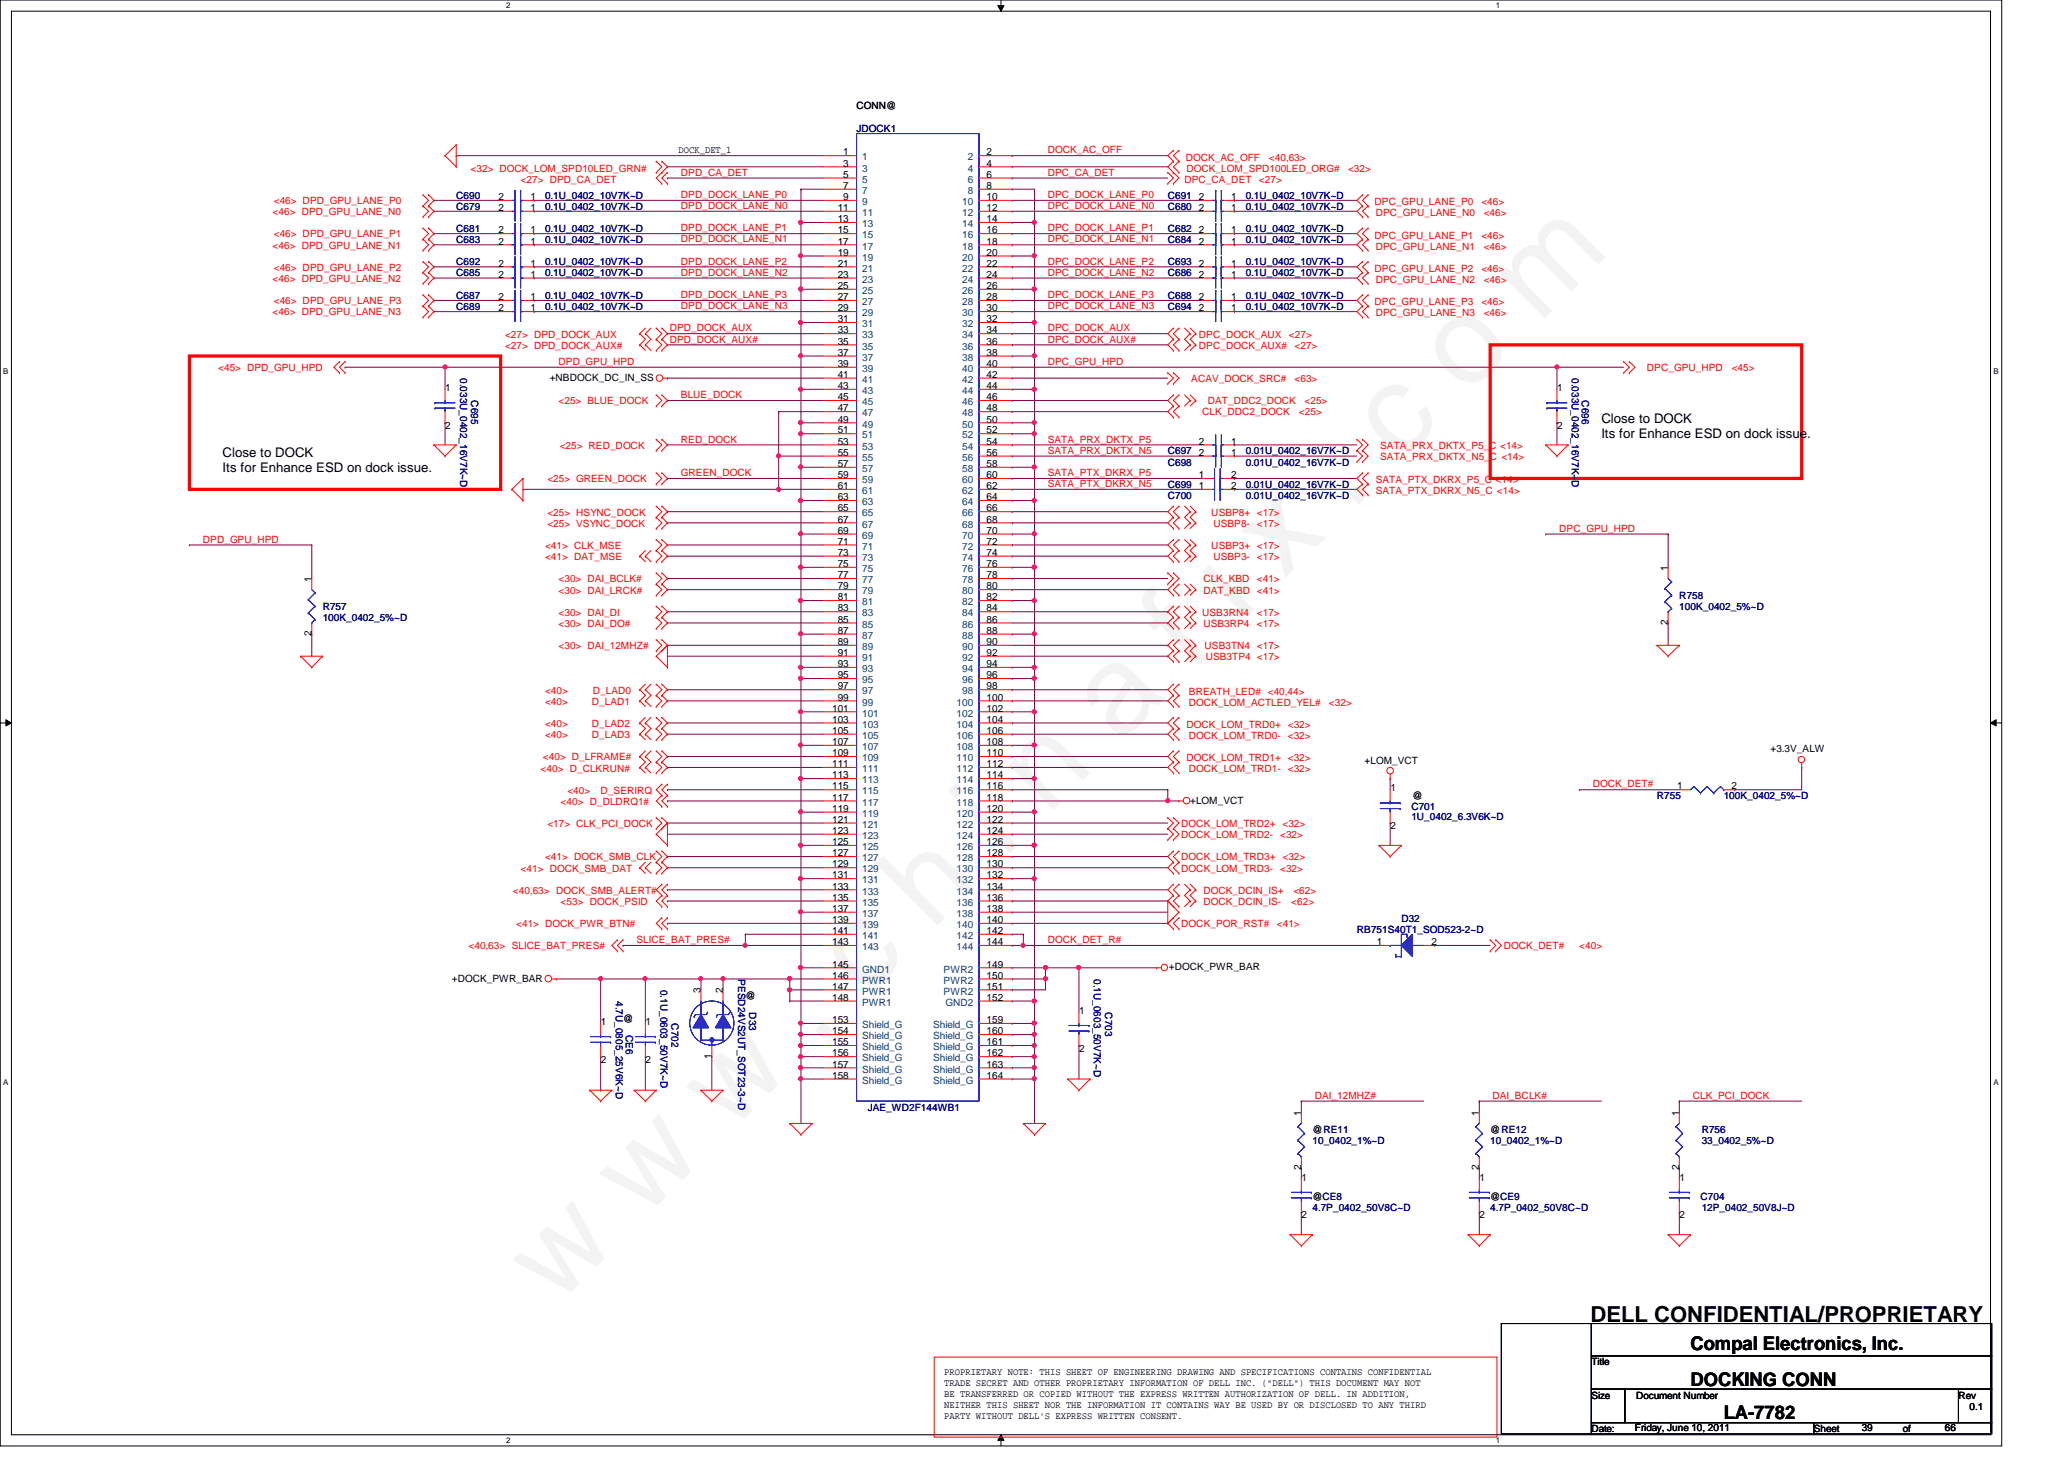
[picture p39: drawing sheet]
<svg xmlns="http://www.w3.org/2000/svg" width="297mm" height="210mm" viewBox="0 0 297 210" stroke-linecap="round" stroke-linejoin="round" font-family="sans-serif">
<defs><g id="words">
<text font-size="17.6" fill="#f0f" x="80.1" y="188" transform="rotate(-45 80.1 188)">w w w . c h i n a f i x . c o m</text>
<text font-size="3.2" x="228.9" y="190.2">DELL CONFIDENTIAL/PROPRIETARY</text>
<g font-size="2.7">
<text x="243.3" y="194.3">Compal Electronics, Inc.</text>
<text x="243.3" y="199.4">DOCKING CONN</text>
<text x="248.1" y="204.2">LA-7782</text>
</g>
<g font-size="1.9">
<text x="32" y="65.7">Close to DOCK</text>
<text x="230.5" y="60.9">Close to DOCK</text>
<text x="230.5" y="63.1">Its for Enhance ESD on dock issue.</text>
<text x="32" y="67.9">Its for Enhance ESD on dock issue.</text>
</g>
<g font-size="1.4">
<text x="123.3" y="15.7">CONN@</text>
<text x="97.7" y="22">DOCK_DET_1</text>
<text x="121.4" y="22.4">1</text>
<text x="121.4" y="24">3</text>
<text x="142" y="22.4">2</text>
<text x="142" y="24">4</text>
<text x="71.8" y="28.8">2</text>
<text x="76.4" y="28.8">1</text>
<text x="121.4" y="25.6">5</text>
<text x="121.4" y="27.2">7</text>
<text x="121.4" y="28.8">9</text>
<text x="142" y="25.6">6</text>
<text x="142" y="27.2">8</text>
<text x="142" y="28.8">10</text>
<text x="172.5" y="28.8">2</text>
<text x="177.2" y="28.8">1</text>
<text x="71.8" y="30.4">2</text>
<text x="71.8" y="35.2">2</text>
<text x="71.8" y="33.6">2</text>
<text x="76.4" y="30.4">1</text>
<text x="76.4" y="35.2">1</text>
<text x="76.4" y="33.6">1</text>
<text x="120.6" y="30.4">11</text>
<text x="120.6" y="32">13</text>
<text x="120.6" y="33.6">15</text>
<text x="120.6" y="35.2">17</text>
<text x="142" y="30.4">12</text>
<text x="142" y="32">14</text>
<text x="142" y="33.6">16</text>
<text x="142" y="35.2">18</text>
<text x="172.5" y="30.4">2</text>
<text x="172.5" y="33.6">2</text>
<text x="172.5" y="35.2">2</text>
<text x="177.2" y="30.4">1</text>
<text x="177.2" y="33.6">1</text>
<text x="177.2" y="35.2">1</text>
<text x="71.8" y="38.4">2</text>
<text x="71.8" y="40">2</text>
<text x="76.4" y="38.4">1</text>
<text x="76.4" y="40">1</text>
<text x="120.6" y="36.8">19</text>
<text x="120.6" y="38.4">21</text>
<text x="120.6" y="40">23</text>
<text x="120.6" y="41.6">25</text>
<text x="142" y="36.8">20</text>
<text x="142" y="38.4">22</text>
<text x="142" y="40">24</text>
<text x="142" y="41.6">26</text>
<text x="172.5" y="40">2</text>
<text x="172.5" y="38.4">2</text>
<text x="177.2" y="40">1</text>
<text x="177.2" y="38.4">1</text>
<text x="71.8" y="44.8">2</text>
<text x="71.8" y="43.2">2</text>
<text x="76.4" y="44.8">1</text>
<text x="76.4" y="43.2">1</text>
<text x="120.6" y="43.2">27</text>
<text x="120.6" y="44.8">29</text>
<text x="120.6" y="46.4">31</text>
<text x="120.6" y="48">33</text>
<text x="142" y="43.2">28</text>
<text x="142" y="44.8">30</text>
<text x="142" y="46.4">32</text>
<text x="142" y="48">34</text>
<text x="172.5" y="43.2">2</text>
<text x="172.5" y="44.8">2</text>
<text x="177.2" y="43.2">1</text>
<text x="177.2" y="44.8">1</text>
<text x="120.6" y="49.6">35</text>
<text x="120.6" y="51.2">37</text>
<text x="120.6" y="52.8">39</text>
<text x="142" y="49.6">36</text>
<text x="142" y="51.2">38</text>
<text x="142" y="52.8">40</text>
<text x="64.1" y="56.2">1</text>
<text x="79.1" y="54.8">+NBDOCK_DC_IN_SS</text>
<text x="120.6" y="54.4">41</text>
<text x="120.6" y="56">43</text>
<text x="120.6" y="57.6">45</text>
<text x="120.6" y="59.2">47</text>
<text x="142" y="54.4">42</text>
<text x="142" y="56">44</text>
<text x="142" y="57.6">46</text>
<text x="142" y="59.2">48</text>
<text x="224.1" y="56.2">1</text>
<text x="64.1" y="61.7">2</text>
<text x="120.6" y="60.8">49</text>
<text x="120.6" y="62.4">51</text>
<text x="120.6" y="64">53</text>
<text x="120.6" y="65.6">55</text>
<text x="142" y="60.8">50</text>
<text x="142" y="62.4">52</text>
<text x="142" y="64">54</text>
<text x="142" y="65.6">56</text>
<text x="172.5" y="65.6">2</text>
<text x="172.5" y="64">2</text>
<text x="177.2" y="65.6">1</text>
<text x="177.2" y="64">1</text>
<text x="224.1" y="61.7">2</text>
<text x="120.6" y="67.2">57</text>
<text x="120.6" y="68.8">59</text>
<text x="120.6" y="70.4">61</text>
<text x="120.6" y="72">63</text>
<text x="142" y="67.2">58</text>
<text x="142" y="68.8">60</text>
<text x="142" y="70.4">62</text>
<text x="142" y="72">64</text>
<text x="172.5" y="68.8">1</text>
<text x="172.5" y="70.4">1</text>
<text x="177.2" y="68.8">2</text>
<text x="177.2" y="70.4">2</text>
<text x="120.6" y="73.6">65</text>
<text x="120.6" y="75.2">67</text>
<text x="120.6" y="76.8">69</text>
<text x="142" y="73.6">66</text>
<text x="142" y="75.2">68</text>
<text x="142" y="76.8">70</text>
<text x="44.8" y="83.7" transform="rotate(-90 44.8 83.7)">1</text>
<text x="120.6" y="78.4">71</text>
<text x="120.6" y="80">73</text>
<text x="120.6" y="81.6">75</text>
<text x="120.6" y="83.2">77</text>
<text x="142" y="78.4">72</text>
<text x="142" y="80">74</text>
<text x="142" y="81.6">76</text>
<text x="142" y="83.2">78</text>
<text x="240" y="82.1" transform="rotate(-90 240 82.1)">1</text>
<text x="120.6" y="84.8">79</text>
<text x="120.6" y="86.4">81</text>
<text x="120.6" y="88">83</text>
<text x="120.6" y="89.6">85</text>
<text x="142" y="84.8">80</text>
<text x="142" y="86.4">82</text>
<text x="142" y="88">84</text>
<text x="142" y="89.6">86</text>
<text x="240" y="89.9" transform="rotate(-90 240 89.9)">2</text>
<text x="44.8" y="91.5" transform="rotate(-90 44.8 91.5)">2</text>
<text x="120.6" y="91.2">87</text>
<text x="120.6" y="92.8">89</text>
<text x="120.6" y="94.4">91</text>
<text x="120.6" y="96">93</text>
<text x="142" y="91.2">88</text>
<text x="142" y="92.8">90</text>
<text x="142" y="94.4">92</text>
<text x="142" y="96">94</text>
<text x="120.6" y="97.6">95</text>
<text x="120.6" y="99.2">97</text>
<text x="120.6" y="100.8">99</text>
<text x="142" y="97.6">96</text>
<text x="142" y="99.2">98</text>
<text x="142" y="100.8">100</text>
<text x="119.8" y="102.4">101</text>
<text x="119.8" y="104">103</text>
<text x="119.8" y="105.6">105</text>
<text x="119.8" y="107.2">107</text>
<text x="142" y="102.4">102</text>
<text x="142" y="104">104</text>
<text x="142" y="105.6">106</text>
<text x="142" y="107.2">108</text>
<text x="119.8" y="108.8">109</text>
<text x="119.8" y="110.4">111</text>
<text x="119.8" y="112">113</text>
<text x="119.8" y="113.6">115</text>
<text x="142" y="108.8">110</text>
<text x="142" y="110.4">112</text>
<text x="142" y="112">114</text>
<text x="142" y="113.6">116</text>
<text x="196.4" y="109.9">+LOM_VCT</text>
<text x="200.1" y="113.8">1</text>
<text x="241.4" y="113.6">1</text>
<text x="249.2" y="113.6">2</text>
<text x="254.8" y="108.2">+3.3V_ALW</text>
<text x="119.8" y="115.2">117</text>
<text x="119.8" y="116.8">119</text>
<text x="119.8" y="118.4">121</text>
<text x="119.8" y="120">123</text>
<text x="142" y="115.2">118</text>
<text x="142" y="116.8">120</text>
<text x="142" y="118.4">122</text>
<text x="142" y="120">124</text>
<text x="171.3" y="115.6">+LOM_VCT</text>
<text x="200.1" y="119.3">2</text>
<text x="203.3" y="115">@</text>
<text x="119.8" y="121.6">125</text>
<text x="119.8" y="123.2">127</text>
<text x="119.8" y="124.8">129</text>
<text x="142" y="121.6">126</text>
<text x="142" y="123.2">128</text>
<text x="142" y="124.8">130</text>
<text x="119.8" y="126.4">131</text>
<text x="119.8" y="128">133</text>
<text x="119.8" y="129.6">135</text>
<text x="119.8" y="131.2">137</text>
<text x="142" y="126.4">132</text>
<text x="142" y="128">134</text>
<text x="142" y="129.6">136</text>
<text x="142" y="131.2">138</text>
<text x="119.8" y="132.8">139</text>
<text x="119.8" y="134.4">141</text>
<text x="119.8" y="136">143</text>
<text x="142" y="132.8">140</text>
<text x="142" y="134.4">142</text>
<text x="142" y="136">144</text>
<text x="198.2" y="136">1</text>
<text x="206" y="136">2</text>
<text x="65" y="141.2">+DOCK_PWR_BAR</text>
<text x="100.8" y="142.9" transform="rotate(-90 100.8 142.9)">3</text>
<text x="104" y="142.9" transform="rotate(-90 104 142.9)">2</text>
<text x="107.3" y="143.8">@</text>
<text x="119.8" y="139.2">145</text>
<text x="119.8" y="140.8">146</text>
<text x="119.8" y="142.4">147</text>
<text x="119.8" y="144">148</text>
<text x="142" y="139.2">149</text>
<text x="142" y="144">152</text>
<text x="142" y="140.8">150</text>
<text x="142" y="142.4">151</text>
<text x="168.2" y="139.6">+DOCK_PWR_BAR</text>
<text x="86.5" y="147.4">1</text>
<text x="89.7" y="147">@</text>
<text x="92.9" y="147.4">1</text>
<text x="119.8" y="147.2">153</text>
<text x="119.8" y="148.8">154</text>
<text x="142" y="147.2">159</text>
<text x="142" y="148.8">160</text>
<text x="155.3" y="145.8">1</text>
<text x="86.5" y="152.9">2</text>
<text x="92.9" y="152.9">2</text>
<text x="102.4" y="152.3" transform="rotate(-90 102.4 152.3)">1</text>
<text x="119.8" y="150.4">155</text>
<text x="119.8" y="152">156</text>
<text x="119.8" y="153.6">157</text>
<text x="119.8" y="155.2">158</text>
<text x="142" y="150.4">161</text>
<text x="142" y="152">162</text>
<text x="142" y="153.6">163</text>
<text x="142" y="155.2">164</text>
<text x="155.3" y="151.3">2</text>
<text x="187.2" y="160.5" transform="rotate(-90 187.2 160.5)">1</text>
<text x="212.8" y="160.5" transform="rotate(-90 212.8 160.5)">1</text>
<text x="241.6" y="160.5" transform="rotate(-90 241.6 160.5)">1</text>
<text x="188.9" y="163">@RE11</text>
<text x="214.5" y="163">@RE12</text>
<text x="187.2" y="168.3" transform="rotate(-90 187.2 168.3)">2</text>
<text x="187.3" y="169.8">1</text>
<text x="188.9" y="172.6">@CE8</text>
<text x="212.8" y="168.3" transform="rotate(-90 212.8 168.3)">2</text>
<text x="212.9" y="169.8">1</text>
<text x="214.5" y="172.6">@CE9</text>
<text x="241.6" y="168.3" transform="rotate(-90 241.6 168.3)">2</text>
<text x="241.7" y="169.8">1</text>
<text x="187.3" y="175.3">2</text>
<text x="212.9" y="175.3">2</text>
<text x="241.7" y="175.3">2</text>
<text x="135.9" y="197.9">PROPRIETARY NOTE: THIS SHEET OF ENGINEERING DRAWING AND SPECIFICATIONS CONTAINS CONFIDENTIAL</text>
<text x="229" y="196.4">Title</text>
<text x="135.9" y="199.4">TRADE SECRET AND OTHER PROPRIETARY INFORMATION OF DELL INC. (&quot;DELL&quot;) THIS DOCUMENT MAY NOT</text>
<text x="135.9" y="201">BE TRANSFERRED OR COPIED WITHOUT THE EXPRESS WRITTEN AUTHORIZATION OF DELL. IN ADDITION,</text>
<text x="135.9" y="202.6">NEITHER THIS SHEET NOR THE INFORMATION IT CONTAINS WAY BE USED BY OR DISCLOSED TO ANY THIRD</text>
<text x="229" y="201.2">Size</text>
<text x="235.5" y="201.2">Document Number</text>
<text x="281.9" y="201.2">Rev</text>
<text x="283.5" y="202.8">0.1</text>
<text x="135.9" y="204.1">PARTY WITHOUT DELL'S EXPRESS WRITTEN CONSENT.</text>
<text x="229" y="206">Date:</text>
<text x="235.3" y="205.9">Friday, June 10, 2011</text>
<text x="261" y="206">Sheet</text>
<text x="267.9" y="205.9">39</text>
<text x="273.9" y="206">of</text>
<text x="279.9" y="205.9">66</text>
</g>
<g font-size="1.4" fill="#000080">
<text x="123.3" y="19">JDOCK1</text>
<text x="65.7" y="28.6">C690</text>
<text x="78.4" y="28.6">0.1U_0402_10V7K~D</text>
<text x="168.1" y="28.6">C691</text>
<text x="179.3" y="28.6">0.1U_0402_10V7K~D</text>
<text x="65.7" y="30.2">C679</text>
<text x="65.7" y="35">C683</text>
<text x="65.7" y="33.4">C681</text>
<text x="78.4" y="30.2">0.1U_0402_10V7K~D</text>
<text x="78.4" y="35">0.1U_0402_10V7K~D</text>
<text x="78.4" y="33.4">0.1U_0402_10V7K~D</text>
<text x="168.1" y="30.2">C680</text>
<text x="168.1" y="33.4">C682</text>
<text x="168.1" y="35">C684</text>
<text x="179.3" y="30.2">0.1U_0402_10V7K~D</text>
<text x="179.3" y="33.4">0.1U_0402_10V7K~D</text>
<text x="179.3" y="35">0.1U_0402_10V7K~D</text>
<text x="65.7" y="38.2">C692</text>
<text x="65.7" y="39.8">C685</text>
<text x="78.4" y="38.2">0.1U_0402_10V7K~D</text>
<text x="78.4" y="39.8">0.1U_0402_10V7K~D</text>
<text x="168.1" y="39.8">C686</text>
<text x="168.1" y="38.2">C693</text>
<text x="179.3" y="39.8">0.1U_0402_10V7K~D</text>
<text x="179.3" y="38.2">0.1U_0402_10V7K~D</text>
<text x="65.7" y="44.6">C689</text>
<text x="65.7" y="43">C687</text>
<text x="78.4" y="44.6">0.1U_0402_10V7K~D</text>
<text x="78.4" y="43">0.1U_0402_10V7K~D</text>
<text x="168.1" y="43">C688</text>
<text x="168.1" y="44.6">C694</text>
<text x="179.3" y="43">0.1U_0402_10V7K~D</text>
<text x="179.3" y="44.6">0.1U_0402_10V7K~D</text>
<text x="66.2" y="54.4" transform="rotate(90 66.2 54.4)">0.033U_0402_16V7K~D</text>
<text x="67.8" y="57.6" transform="rotate(90 67.8 57.6)">C695</text>
<text x="226.2" y="54.4" transform="rotate(90 226.2 54.4)">0.033U_0402_16V7K~D</text>
<text x="227.7" y="57.6" transform="rotate(90 227.7 57.6)">C696</text>
<text x="168.1" y="65.4">C697</text>
<text x="179.3" y="65.4">0.01U_0402_16V7K~D</text>
<text x="168.1" y="67">C698</text>
<text x="168.1" y="70.2">C699</text>
<text x="168.1" y="71.8">C700</text>
<text x="179.3" y="67">0.01U_0402_16V7K~D</text>
<text x="179.3" y="70.2">0.01U_0402_16V7K~D</text>
<text x="179.3" y="71.8">0.01U_0402_16V7K~D</text>
<text x="46.4" y="87.8">R757</text>
<text x="46.4" y="89.4">100K_0402_5%~D</text>
<text x="241.7" y="86.2">R758</text>
<text x="241.7" y="87.8">100K_0402_5%~D</text>
<text x="203.1" y="116.6">C701</text>
<text x="203.1" y="118">1U_0402_6.3V6K~D</text>
<text x="238.5" y="115">R755</text>
<text x="248.1" y="115">100K_0402_5%~D</text>
<text x="195.3" y="134.2">RB751S40T1_SOD523-2~D</text>
<text x="201.7" y="132.6">D32</text>
<text x="95" y="142.4" transform="rotate(90 95 142.4)">0.1U_0603_50V7K~D</text>
<text x="106.2" y="140.8" transform="rotate(90 106.2 140.8)">PESD24VS2UT_SOT23-3~D</text>
<text x="157.4" y="140.8" transform="rotate(90 157.4 140.8)">0.1U_0603_50V7K~D</text>
<text x="88.6" y="144" transform="rotate(90 88.6 144)">4.7U_0805_25V6K~D</text>
<text x="90.1" y="148.8" transform="rotate(90 90.1 148.8)">CE6</text>
<text x="96.6" y="147.2" transform="rotate(90 96.6 147.2)">C702</text>
<text x="107.8" y="145.6" transform="rotate(90 107.8 145.6)">D33</text>
<text x="159" y="145.6" transform="rotate(90 159 145.6)">C703</text>
<text x="124.9" y="159.8">JAE_WD2F144WB1</text>
<text x="188.9" y="164.6">10_0402_1%~D</text>
<text x="214.5" y="164.6">10_0402_1%~D</text>
<text x="244.9" y="163">R756</text>
<text x="244.9" y="164.6">33_0402_5%~D</text>
<text x="244.7" y="172.6">C704</text>
<text x="188.9" y="174.2">4.7P_0402_50V8C~D</text>
<text x="214.5" y="174.2">4.7P_0402_50V8C~D</text>
<text x="244.9" y="174.2">12P_0402_50V8J~D</text>
</g>
<g font-size="1.4" fill="#004080">
<text x="124.1" y="23.1">1</text>
<text x="139.3" y="23.1">2</text>
<text x="124.1" y="24.7">3</text>
<text x="124.1" y="26.3">5</text>
<text x="124.1" y="27.9">7</text>
<text x="124.1" y="29.5">9</text>
<text x="138.5" y="29.5">10</text>
<text x="139.3" y="24.7">4</text>
<text x="139.3" y="26.3">6</text>
<text x="139.3" y="27.9">8</text>
<text x="124.1" y="31.1">11</text>
<text x="124.1" y="32.7">13</text>
<text x="124.1" y="34.3">15</text>
<text x="124.1" y="35.9">17</text>
<text x="138.5" y="31.1">12</text>
<text x="138.5" y="32.7">14</text>
<text x="138.5" y="34.3">16</text>
<text x="138.5" y="35.9">18</text>
<text x="124.1" y="37.5">19</text>
<text x="124.1" y="39.1">21</text>
<text x="124.1" y="40.7">23</text>
<text x="138.5" y="37.5">20</text>
<text x="138.5" y="39.1">22</text>
<text x="138.5" y="40.7">24</text>
<text x="124.1" y="42.3">25</text>
<text x="124.1" y="43.9">27</text>
<text x="124.1" y="45.5">29</text>
<text x="124.1" y="47.1">31</text>
<text x="138.5" y="42.3">26</text>
<text x="138.5" y="43.9">28</text>
<text x="138.5" y="45.5">30</text>
<text x="138.5" y="47.1">32</text>
<text x="124.1" y="48.7">33</text>
<text x="124.1" y="50.3">35</text>
<text x="124.1" y="51.9">37</text>
<text x="124.1" y="53.5">39</text>
<text x="138.5" y="48.7">34</text>
<text x="138.5" y="50.3">36</text>
<text x="138.5" y="51.9">38</text>
<text x="138.5" y="53.5">40</text>
<text x="124.1" y="55.1">41</text>
<text x="124.1" y="56.7">43</text>
<text x="124.1" y="58.3">45</text>
<text x="124.1" y="59.9">47</text>
<text x="138.5" y="55.1">42</text>
<text x="138.5" y="56.7">44</text>
<text x="138.5" y="58.3">46</text>
<text x="138.5" y="59.9">48</text>
<text x="124.1" y="61.5">49</text>
<text x="124.1" y="63.1">51</text>
<text x="124.1" y="64.7">53</text>
<text x="138.5" y="61.5">50</text>
<text x="138.5" y="63.1">52</text>
<text x="138.5" y="64.7">54</text>
<text x="124.1" y="66.3">55</text>
<text x="124.1" y="67.9">57</text>
<text x="124.1" y="69.5">59</text>
<text x="124.1" y="71.1">61</text>
<text x="138.5" y="66.3">56</text>
<text x="138.5" y="67.9">58</text>
<text x="138.5" y="69.5">60</text>
<text x="138.5" y="71.1">62</text>
<text x="124.1" y="72.7">63</text>
<text x="124.1" y="74.3">65</text>
<text x="124.1" y="75.9">67</text>
<text x="124.1" y="77.5">69</text>
<text x="138.5" y="72.7">64</text>
<text x="138.5" y="74.3">66</text>
<text x="138.5" y="75.9">68</text>
<text x="138.5" y="77.5">70</text>
<text x="124.1" y="79.1">71</text>
<text x="124.1" y="80.7">73</text>
<text x="124.1" y="82.3">75</text>
<text x="124.1" y="83.9">77</text>
<text x="138.5" y="79.1">72</text>
<text x="138.5" y="80.7">74</text>
<text x="138.5" y="82.3">76</text>
<text x="138.5" y="83.9">78</text>
<text x="124.1" y="85.5">79</text>
<text x="124.1" y="87.1">81</text>
<text x="124.1" y="88.7">83</text>
<text x="138.5" y="85.5">80</text>
<text x="138.5" y="87.1">82</text>
<text x="138.5" y="88.7">84</text>
<text x="124.1" y="90.3">85</text>
<text x="124.1" y="91.9">87</text>
<text x="124.1" y="93.5">89</text>
<text x="124.1" y="95.1">91</text>
<text x="138.5" y="90.3">86</text>
<text x="138.5" y="91.9">88</text>
<text x="138.5" y="93.5">90</text>
<text x="138.5" y="95.1">92</text>
<text x="124.1" y="96.7">93</text>
<text x="124.1" y="98.3">95</text>
<text x="124.1" y="99.9">97</text>
<text x="124.1" y="101.5">99</text>
<text x="137.7" y="101.5">100</text>
<text x="138.5" y="96.7">94</text>
<text x="138.5" y="98.3">96</text>
<text x="138.5" y="99.9">98</text>
<text x="124.1" y="103.1">101</text>
<text x="124.1" y="104.7">103</text>
<text x="124.1" y="106.3">105</text>
<text x="124.1" y="107.9">107</text>
<text x="137.7" y="103.1">102</text>
<text x="137.7" y="104.7">104</text>
<text x="137.7" y="106.3">106</text>
<text x="137.7" y="107.9">108</text>
<text x="124.1" y="109.5">109</text>
<text x="124.1" y="111.1">111</text>
<text x="124.1" y="112.7">113</text>
<text x="137.7" y="109.5">110</text>
<text x="137.7" y="111.1">112</text>
<text x="137.7" y="112.7">114</text>
<text x="124.1" y="114.3">115</text>
<text x="124.1" y="115.9">117</text>
<text x="124.1" y="117.5">119</text>
<text x="124.1" y="119.1">121</text>
<text x="137.7" y="114.3">116</text>
<text x="137.7" y="115.9">118</text>
<text x="137.7" y="117.5">120</text>
<text x="137.7" y="119.1">122</text>
<text x="124.1" y="120.7">123</text>
<text x="124.1" y="122.3">125</text>
<text x="124.1" y="123.9">127</text>
<text x="124.1" y="125.5">129</text>
<text x="137.7" y="120.7">124</text>
<text x="137.7" y="122.3">126</text>
<text x="137.7" y="123.9">128</text>
<text x="137.7" y="125.5">130</text>
<text x="124.1" y="127.1">131</text>
<text x="124.1" y="128.7">133</text>
<text x="124.1" y="130.3">135</text>
<text x="124.1" y="131.9">137</text>
<text x="137.7" y="127.1">132</text>
<text x="137.7" y="128.7">134</text>
<text x="137.7" y="130.3">136</text>
<text x="137.7" y="131.9">138</text>
<text x="124.1" y="133.5">139</text>
<text x="124.1" y="135.1">141</text>
<text x="124.1" y="136.7">143</text>
<text x="137.7" y="133.5">140</text>
<text x="137.7" y="135.1">142</text>
<text x="137.7" y="136.7">144</text>
<text x="124.1" y="139.9">GND1</text>
<text x="124.1" y="141.5">PWR1</text>
<text x="124.1" y="143.1">PWR1</text>
<text x="135.8" y="139.9">PWR2</text>
<text x="135.8" y="141.5">PWR2</text>
<text x="135.8" y="143.1">PWR2</text>
<text x="124.1" y="147.9">Shield_G</text>
<text x="124.1" y="149.5">Shield_G</text>
<text x="124.1" y="144.7">PWR1</text>
<text x="134.3" y="147.9">Shield_G</text>
<text x="134.3" y="149.5">Shield_G</text>
<text x="136.1" y="144.7">GND2</text>
<text x="124.1" y="151.1">Shield_G</text>
<text x="124.1" y="152.7">Shield_G</text>
<text x="124.1" y="154.3">Shield_G</text>
<text x="124.1" y="155.9">Shield_G</text>
<text x="134.3" y="151.1">Shield_G</text>
<text x="134.3" y="152.7">Shield_G</text>
<text x="134.3" y="154.3">Shield_G</text>
<text x="134.3" y="155.9">Shield_G</text>
</g>
<g font-size="1.4" fill="#f00">
<text x="150.8" y="22.1">DOCK_AC_OFF</text>
<text x="170.6" y="23.1">DOCK_AC_OFF</text>
<text x="182.6" y="23.1">&lt;40,63&gt;</text>
<text x="39.4" y="29.4">&lt;46&gt; DPD_GPU_LANE_P0</text>
<text x="67.7" y="24.7">&lt;32&gt; DOCK_LOM_SPD10LED_GRN#</text>
<text x="74.9" y="26.3">&lt;27&gt; DPD_CA_DET</text>
<text x="98" y="25.3">DPD_CA_DET</text>
<text x="98" y="28.5">DPD_DOCK_LANE_P0</text>
<text x="150.8" y="25.3">DPC_CA_DET</text>
<text x="150.8" y="28.5">DPC_DOCK_LANE_P0</text>
<text x="170.5" y="26.3">DPC_CA_DET</text>
<text x="170.8" y="24.7">DOCK_LOM_SPD100LED_ORG#</text>
<text x="181.2" y="26.3">&lt;27&gt;</text>
<text x="194" y="24.7">&lt;32&gt;</text>
<text x="197.8" y="29.5">DPC_GPU_LANE_P0</text>
<text x="213.2" y="29.5">&lt;46&gt;</text>
<text x="39.2" y="31">&lt;46&gt; DPD_GPU_LANE_N0</text>
<text x="39.2" y="35.8">&lt;46&gt; DPD_GPU_LANE_N1</text>
<text x="39.4" y="34.2">&lt;46&gt; DPD_GPU_LANE_P1</text>
<text x="98" y="33.3">DPD_DOCK_LANE_P1</text>
<text x="98" y="34.9">DPD_DOCK_LANE_N1</text>
<text x="98" y="30.1">DPD_DOCK_LANE_N0</text>
<text x="150.8" y="33.3">DPC_DOCK_LANE_P1</text>
<text x="150.8" y="34.9">DPC_DOCK_LANE_N1</text>
<text x="150.8" y="30.1">DPC_DOCK_LANE_N0</text>
<text x="197.8" y="34.3">DPC_GPU_LANE_P1</text>
<text x="198" y="31.1">DPC_GPU_LANE_N0</text>
<text x="198" y="35.9">DPC_GPU_LANE_N1</text>
<text x="213.2" y="34.3">&lt;46&gt;</text>
<text x="213.5" y="31.1">&lt;46&gt;</text>
<text x="213.5" y="35.9">&lt;46&gt;</text>
<text x="39.2" y="40.6">&lt;46&gt; DPD_GPU_LANE_N2</text>
<text x="39.4" y="39">&lt;46&gt; DPD_GPU_LANE_P2</text>
<text x="98" y="38.1">DPD_DOCK_LANE_P2</text>
<text x="98" y="39.7">DPD_DOCK_LANE_N2</text>
<text x="150.8" y="38.1">DPC_DOCK_LANE_P2</text>
<text x="150.8" y="39.7">DPC_DOCK_LANE_N2</text>
<text x="197.8" y="39.1">DPC_GPU_LANE_P2</text>
<text x="198" y="40.7">DPC_GPU_LANE_N2</text>
<text x="213.2" y="39.1">&lt;46&gt;</text>
<text x="213.5" y="40.7">&lt;46&gt;</text>
<text x="39.2" y="45.4">&lt;46&gt; DPD_GPU_LANE_N3</text>
<text x="39.4" y="43.8">&lt;46&gt; DPD_GPU_LANE_P3</text>
<text x="96.4" y="47.7">DPD_DOCK_AUX</text>
<text x="98" y="42.9">DPD_DOCK_LANE_P3</text>
<text x="98" y="44.5">DPD_DOCK_LANE_N3</text>
<text x="150.8" y="47.7">DPC_DOCK_AUX</text>
<text x="150.8" y="42.9">DPC_DOCK_LANE_P3</text>
<text x="150.8" y="44.5">DPC_DOCK_LANE_N3</text>
<text x="197.8" y="43.9">DPC_GPU_LANE_P3</text>
<text x="198" y="45.5">DPC_GPU_LANE_N3</text>
<text x="213.2" y="43.9">&lt;46&gt;</text>
<text x="213.5" y="45.5">&lt;46&gt;</text>
<text x="31.4" y="53.4">&lt;45&gt; DPD_GPU_HPD</text>
<text x="72.7" y="50.2">&lt;27&gt; DPD_DOCK_AUX#</text>
<text x="72.7" y="48.6">&lt;27&gt; DPD_DOCK_AUX</text>
<text x="80.4" y="52.5">DPD_GPU_HPD</text>
<text x="96.4" y="49.3">DPD_DOCK_AUX#</text>
<text x="150.8" y="49.3">DPC_DOCK_AUX#</text>
<text x="150.8" y="52.5">DPC_GPU_HPD</text>
<text x="172.5" y="48.6">DPC_DOCK_AUX</text>
<text x="172.5" y="50.2">DPC_DOCK_AUX#</text>
<text x="185.5" y="48.6">&lt;27&gt;</text>
<text x="186.3" y="50.2">&lt;27&gt;</text>
<text x="237" y="53.4">DPC_GPU_HPD</text>
<text x="249.2" y="53.4">&lt;45&gt;</text>
<text x="80.4" y="58.2">&lt;25&gt; BLUE_DOCK</text>
<text x="98" y="57.3">BLUE_DOCK</text>
<text x="171.4" y="55">ACAV_DOCK_SRC#</text>
<text x="173" y="59.8">CLK_DDC2_DOCK</text>
<text x="173.8" y="58.2">DAT_DDC2_DOCK</text>
<text x="186.3" y="55">&lt;63&gt;</text>
<text x="186.9" y="59.8">&lt;25&gt;</text>
<text x="187.7" y="58.2">&lt;25&gt;</text>
<text x="80.6" y="64.6">&lt;25&gt; RED_DOCK</text>
<text x="98" y="63.7">RED_DOCK</text>
<text x="150.8" y="63.7">SATA_PRX_DKTX_P5</text>
<text x="150.8" y="65.3">SATA_PRX_DKTX_N5</text>
<text x="198.6" y="64.6">SATA_PRX_DKTX_P5_C &lt;14&gt;</text>
<text x="78.8" y="69.4">&lt;25&gt; GREEN_DOCK</text>
<text x="98" y="68.5">GREEN_DOCK</text>
<text x="150.8" y="68.5">SATA_PTX_DKRX_P5</text>
<text x="150.8" y="70.1">SATA_PTX_DKRX_N5</text>
<text x="198" y="69.5">SATA_PTX_DKRX_P5_C &lt;14&gt;</text>
<text x="198" y="71.1">SATA_PTX_DKRX_N5_C &lt;14&gt;</text>
<text x="198.6" y="66.2">SATA_PRX_DKTX_N5_C &lt;14&gt;</text>
<text x="78.8" y="75.8">&lt;25&gt; VSYNC_DOCK</text>
<text x="78.8" y="74.2">&lt;25&gt; HSYNC_DOCK</text>
<text x="174.3" y="74.2">USBP8+ &lt;17&gt;</text>
<text x="174.6" y="75.8">USBP8- &lt;17&gt;</text>
<text x="224.4" y="76.5">DPC_GPU_HPD</text>
<text x="29.2" y="78.1">DPD_GPU_HPD</text>
<text x="78.4" y="80.6">&lt;41&gt; DAT_MSE</text>
<text x="78.4" y="79">&lt;41&gt; CLK_MSE</text>
<text x="80.4" y="83.8">&lt;30&gt; DAI_BCLK#</text>
<text x="173.2" y="83.8">CLK_KBD</text>
<text x="174.3" y="79">USBP3+ &lt;17&gt;</text>
<text x="174.6" y="80.6">USBP3- &lt;17&gt;</text>
<text x="180.9" y="83.8">&lt;41&gt;</text>
<text x="80.4" y="85.4">&lt;30&gt; DAI_LRCK#</text>
<text x="80.4" y="88.6">&lt;30&gt; DAI_DI</text>
<text x="173" y="88.6">USB3RN4</text>
<text x="173.2" y="85.4">DAT_KBD &lt;41&gt;</text>
<text x="180.9" y="88.6">&lt;17&gt;</text>
<text x="80.4" y="90.2">&lt;30&gt; DAI_DO#</text>
<text x="80.4" y="93.4">&lt;30&gt; DAI_12MHZ#</text>
<text x="173.2" y="90.2">USB3RP4</text>
<text x="173.4" y="93.4">USB3TN4 &lt;17&gt;</text>
<text x="173.5" y="95">USB3TP4 &lt;17&gt;</text>
<text x="180.9" y="90.2">&lt;17&gt;</text>
<text x="78.4" y="99.8">&lt;40&gt;</text>
<text x="78.4" y="101.4">&lt;40&gt;</text>
<text x="85.2" y="101.4">D_LAD1</text>
<text x="85.3" y="99.8">D_LAD0</text>
<text x="171.1" y="99.9">BREATH_LED# &lt;40,44&gt;</text>
<text x="171.1" y="101.5">DOCK_LOM_ACTLED_YEL#</text>
<text x="191.3" y="101.5">&lt;32&gt;</text>
<text x="78.4" y="104.6">&lt;40&gt;</text>
<text x="78.4" y="106.2">&lt;40&gt;</text>
<text x="85.2" y="104.6">D_LAD2</text>
<text x="85.2" y="106.2">D_LAD3</text>
<text x="170.8" y="104.7">DOCK_LOM_TRD0+ &lt;32&gt;</text>
<text x="171.1" y="106.3">DOCK_LOM_TRD0- &lt;32&gt;</text>
<text x="77.8" y="111">&lt;40&gt; D_CLKRUN#</text>
<text x="78.1" y="109.4">&lt;40&gt; D_LFRAME#</text>
<text x="170.8" y="109.5">DOCK_LOM_TRD1+ &lt;32&gt;</text>
<text x="171.1" y="111.1">DOCK_LOM_TRD1- &lt;32&gt;</text>
<text x="229.2" y="113.3">DOCK_DET#</text>
<text x="78.8" y="119">&lt;17&gt; CLK_PCI_DOCK</text>
<text x="80.7" y="115.8">&lt;40&gt; D_DLDRQ1#</text>
<text x="81.7" y="114.2">&lt;40&gt;</text>
<text x="86.4" y="114.2">D_SERIRQ</text>
<text x="170" y="119">DOCK_LOM_TRD2+ &lt;32&gt;</text>
<text x="74.9" y="125.4">&lt;41&gt; DOCK_SMB_DAT</text>
<text x="78.4" y="123.8">&lt;41&gt; DOCK_SMB_CLK</text>
<text x="170" y="120.6">DOCK_LOM_TRD2- &lt;32&gt;</text>
<text x="170" y="125.4">DOCK_LOM_TRD3- &lt;32&gt;</text>
<text x="170" y="123.8">DOCK_LOM_TRD3+ &lt;32&gt;</text>
<text x="73.8" y="128.6">&lt;40,63&gt; DOCK_SMB_ALERT#</text>
<text x="80.7" y="130.2">&lt;53&gt; DOCK_PSID</text>
<text x="173.2" y="128.6">DOCK_DCIN_IS+</text>
<text x="173.2" y="130.2">DOCK_DCIN_IS-</text>
<text x="185.8" y="130.2">&lt;62&gt;</text>
<text x="186.1" y="128.6">&lt;62&gt;</text>
<text x="67.4" y="136.6">&lt;40,63&gt; SLICE_BAT_PRES#</text>
<text x="74.3" y="133.4">&lt;41&gt; DOCK_PWR_BTN#</text>
<text x="91.6" y="135.7">SLICE_BAT_PRES#</text>
<text x="150.8" y="135.7">DOCK_DET_R#</text>
<text x="170" y="133.4">DOCK_POR_RST#</text>
<text x="183.8" y="133.4">&lt;41&gt;</text>
<text x="216.4" y="136.6">DOCK_DET#</text>
<text x="227.3" y="136.6">&lt;40&gt;</text>
<text x="189.2" y="158.1">DAI_12MHZ#</text>
<text x="214.8" y="158.1">DAI_BCLK#</text>
<text x="243.6" y="158.1">CLK_PCI_DOCK</text>
</g>
<g font-size="1.1">
<text x="72.9" y="1.1">2</text>
<text x="215.3" y="1.1">1</text>
<text x=".5" y="53.8">B</text>
<text x="286.9" y="53.8">B</text>
<text x=".5" y="156.2">A</text>
<text x="286.9" y="156.2">A</text>
<text x="72.9" y="207.6">2</text>
<text x="215.3" y="207.6">1</text>
</g>
</g></defs>
<path d="M0 0h288.1v208h-288.1zM1.6 1.6h284.9v204.8h-284.9z" fill="none" stroke="#000" stroke-width=".14"/>
<g fill="#fff">
<path d="M72.9 .2h.5v1.2h-.5z"/>
<path d="M72.9 206.6h.5v1.2h-.5z"/>
</g>
<path d="M143.6 .8h.9l-.4 .8zM144.1 0v1.6M144.1 206.4l.4 .8h-.9zM144.1 206.4v1.6" fill="none" stroke="#000" stroke-width=".14"/>
<path d="M143.6 .8h.9l-.4 .8zM144.1 206.4l.4 .8h-.9z" fill="#000"/>
<g fill="#fff">
<path d="M215.3 .2h.6v1.2h-.6z"/>
<path d="M215.3 206.6h.6v1.2h-.6z"/>
<path d="M.5 52.8h.7v1.2h-.7z"/>
<path d="M286.9 52.8h.7v1.2h-.7z"/>
<path d="M.5 155.2h.7v1.2h-.7z"/>
<path d="M286.9 155.2h.7v1.2h-.7z"/>
</g>
<path d="M0 104h1.6M.8 103.5l.8 .5-.8 .4zM286.5 104l.8-.5v.9zM286.5 104h1.6" fill="none" stroke="#000" stroke-width=".14"/>
<path d="M.8 103.5l.8 .5-.8 .4zM286.5 104l.8-.5v.9z" fill="#000"/>
<g fill="none" stroke="#800040" stroke-width=".14">
<path d="M62.4 28.8h.1M62.4 30.4h.1M62.4 33.6h.1M62.4 35.2h.1M62.4 38.4h.1M62.4 28.8h9.6M62.4 30.4h9.6M62.4 33.6h9.6M62.4 35.2h9.6M62.4 38.4h9.6M65.7 22.4h.1M65.7 22.4h52.7"/>
<path d="M96.1 24h.1M96.1 24h22.3M145.7 22.4h.1M145.7 24h.1M145.7 22.4h22.4M145.7 24h22.4M49.7 52.8h.1M49.7 52.8h14.3M62.4 40h.1M62.4 43.2h.1M62.4 44.8h.1M62.4 40h9.6"/>
<path d="M62.4 43.2h9.6M62.4 44.8h9.6M64 52.8h.1M64 52.8v3.2M145.7 52.8h78.4M75.3 70.4h36.8M227.3 113.6h14.4M249.7 113.6h.1M259.3 110.4h.1M259.3 110.4v3.2h-9.6M147.3 136h51.2M241.7 158.4h.1"/>
<path d="M241.7 158.4h17.6M241.7 158.4v1.6"/>
</g>
<circle cx="64" cy="52.8" r=".3" fill="#f0f"/>
<circle cx="64" cy="52.8" r=".3" fill="none" stroke="#f0f" stroke-width=".14"/>
<g fill="none" stroke="#800040" stroke-width=".14">
<path d="M76.9 38.4h41.5M76.9 33.6h41.5M76.9 35.2h41.5M76.9 30.4h41.5M76.9 28.8h41.5M64 52.8h.1M64 52.8h54.4M76.9 43.2h41.5M76.9 44.8h41.5M76.9 40h41.5M27.3 78.4h.1M27.3 78.4h17.6"/>
<path d="M44.9 78.4h.1M44.9 78.4v4.8M64 60.8h.1M64 60.8v3.2M222.5 76.8h17.6M240.1 76.8h.1M240.1 76.8v4.8M44.9 91.2h.1M44.9 91.2v3.2M240.1 89.6h.1M240.1 89.6v3.2M241.7 174.4h.1"/>
<path d="M241.7 168h.1M241.7 168v1.6M241.7 174.4v3.2"/>
</g>
<g fill="none" stroke="#f00" stroke-width=".14">
<path d="M60.9 29.6h.1M60.9 28h.1M60.9 31.2h.1M60.9 34.4h.1M60.9 32.8h.1M60.9 36h.1M60.9 39.2h.1M60.9 37.6h.1M60.9 28l.8 .8-.8 .8M60.9 29.6l.8 .8-.8 .8M60.9 32.8l.8 .8-.8 .8M60.9 34.4l.8 .8-.8 .8"/>
<path d="M60.9 37.6l.8 .8-.8 .8M60.9 39.2l.8 .8-.8 .8M61.7 28h.1M61.7 29.6h.1M61.7 31.2h.1M61.7 32.8h.1M61.7 34.4h.1M61.7 36h.1M61.7 37.6h.1M61.7 39.2h.1M61.7 28l.7 .8-.7 .8M61.7 29.6l.7 .8-.7 .8"/>
<path d="M61.7 32.8l.7 .8-.7 .8M61.7 34.4l.7 .8-.7 .8M61.7 37.6l.7 .8-.7 .8M61.7 39.2l.7 .8-.7 .8M64 22.4h.1M64 22.4l1.7 1.6M65.7 20.8h.1M65.7 24h.1M65.7 20.8v3.2M65.7 20.8l-1.7 1.6M94.4 23.2h.1M94.4 23.2l.8 .8-.8 .8"/>
<path d="M95.2 23.2h.1M95.2 23.2l.9 .8-.9 .8M118.4 22.4h4.9M118.4 24h4.9M140.9 22.4h4.8M140.9 24h4.8M168.9 23.2h.1M168.9 21.6h.1M168.9 21.6l-.8 .8 .8 .8M168.9 23.2l-.8 .8 .8 .8M169.7 21.6h.1M169.7 23.2h.1"/>
<path d="M169.7 21.6l-.8 .8 .8 .8M169.7 23.2l-.8 .8 .8 .8M48.8 52h.1M48.8 53.6h.1M48.8 52l-.8 .8 .8 .8M49.7 52h.1M49.7 53.6h.1M49.7 52l-.9 .8 .9 .8M60.9 40.8h.1M60.9 44h.1M60.9 42.4h.1M60.9 45.6h.1"/>
<path d="M60.9 42.4l.8 .8-.8 .8M60.9 44l.8 .8-.8 .8M61.7 40.8h.1M61.7 42.4h.1M61.7 44h.1M61.7 45.6h.1M61.7 42.4l.7 .8-.7 .8M61.7 44l.7 .8-.7 .8M64 56v1.6M64 59.2v1.6M62.4 64h.1M62.4 64h3.3"/>
<path d="M62.4 64l1.6 1.6M64 65.6h.1M65.7 64h.1M65.7 64l-1.7 1.6M43.3 94.4h.1M43.3 94.4h3.1M43.3 94.4l1.6 1.6M44.9 96h.1M44.9 83.2v1.6M44.9 89.6v1.6M46.4 94.4h.1M46.4 94.4l-1.5 1.6"/>
<path d="M238.5 92.8h.1M238.5 92.8h3.2M238.5 92.8l1.6 1.6M240.1 94.4h.1M240.1 81.6v1.6M240.1 88v1.6M241.7 92.8h.1M241.7 92.8l-1.6 1.6M241.7 113.6h1.6M248.1 113.6h1.6M259.3 110.4h.1M259.3 109.8v.6"/>
<path d="M240.1 177.6h.1M240.1 177.6h3.2M240.1 177.6l1.6 1.6M241.7 179.2h.1M241.7 160v1.6M241.7 166.4v1.6M241.7 169.6v1.6M241.7 172.8v1.6M243.3 177.6h.1M243.3 177.6l-1.6 1.6M134.4 195.2h81v11.6h-81z"/>
<circle cx="259.2" cy="109.3" r=".46"/>
</g>
<path d="M216.1 190.4h12.9v15.9h-12.9zM229 190.4h57.6v4.7h-57.6zM229 195.1h57.6v4.8h-57.6zM229 199.9h4.8v4.8h-4.8zM233.8 199.9h48.1v4.8h-48.1zM281.9 199.9h4.7v4.8h-4.7zM229 204.7h32v1.6h-32zM261 204.7h25.6v1.6h-25.6z" fill="none" stroke="#000" stroke-width=".14"/>
<path d="M27.3 51.2h44.7v19.2h-44.7zM214.5 49.6h44.8v19.2h-44.8z" fill="none" stroke="#f00" stroke-width=".47"/>
<g fill="none" stroke="#00f" stroke-width=".14">
<path d="M123.3 19.2h17.6v139.2h-17.6zM62.6 58.7h.1M62.6 58h.1M62.6 58.7h2.9M62.6 58h2.9M64 58h.1M64 58.7h.1M64 57.6v.4M64 58.7v.5M44.4 86.3h.1M44.4 88.2h.1M44.4 86.3l.9 .9"/>
<path d="M44.4 88.2l.9 1M44.9 89.6h.1M44.9 84.8l.4 .5M45.3 85.3h.1M45.3 87.2h.1M45.3 89.2h.1M45.3 85.3l-.9 1M45.3 87.2l-.9 1M45.3 89.2l-.4 .4M239.6 84.7h.1M239.6 86.6h.1M239.6 84.7l1 .9"/>
<path d="M239.6 86.6l1 .9M240.1 88h.1M240.1 83.2l.5 .5M240.6 83.7h.1M240.6 85.6h.1M240.6 87.5h.1M240.6 83.7l-1 1M240.6 85.6l-1 1M240.6 87.5l-.5 .5M243.8 113.2h.1M243.8 113.2l-.5 .4M243.8 113.2l.9 .9"/>
<path d="M244.7 114.1h.1M245.7 113.2h.1M245.7 113.2l-1 .9M245.7 113.2l.9 .9M246.6 114.1h.1M247.6 113.2h.1M247.6 113.2l-1 .9M247.6 113.2l.5 .4M248.1 113.6h.1M240.2 172.3h2.9M240.2 171.5h2.9M241.2 162.1h.1"/>
<path d="M241.2 164h.1M241.2 165.9h.1M241.2 162.1l.9 1M241.2 164l.9 1M241.2 165.9l.5 .5M241.7 171.5h.1M241.7 172.3h.1M241.7 166.4h.1M241.7 171.2v.3M241.7 172.3v.5M241.7 161.6l-.5 .5M242.1 163.1h.1"/>
<path d="M242.1 165h.1M242.1 163.1l-.9 .9M242.1 165l-.9 .9M243.1 172.3h.1M243.1 171.5h.1"/>
</g>
<circle cx="64" cy="52.8" r=".3" fill="#f0f"/>
<circle cx="64" cy="52.8" r=".3" fill="none" stroke="#f0f" stroke-width=".14"/>
<use href="#words"/>
</svg>
